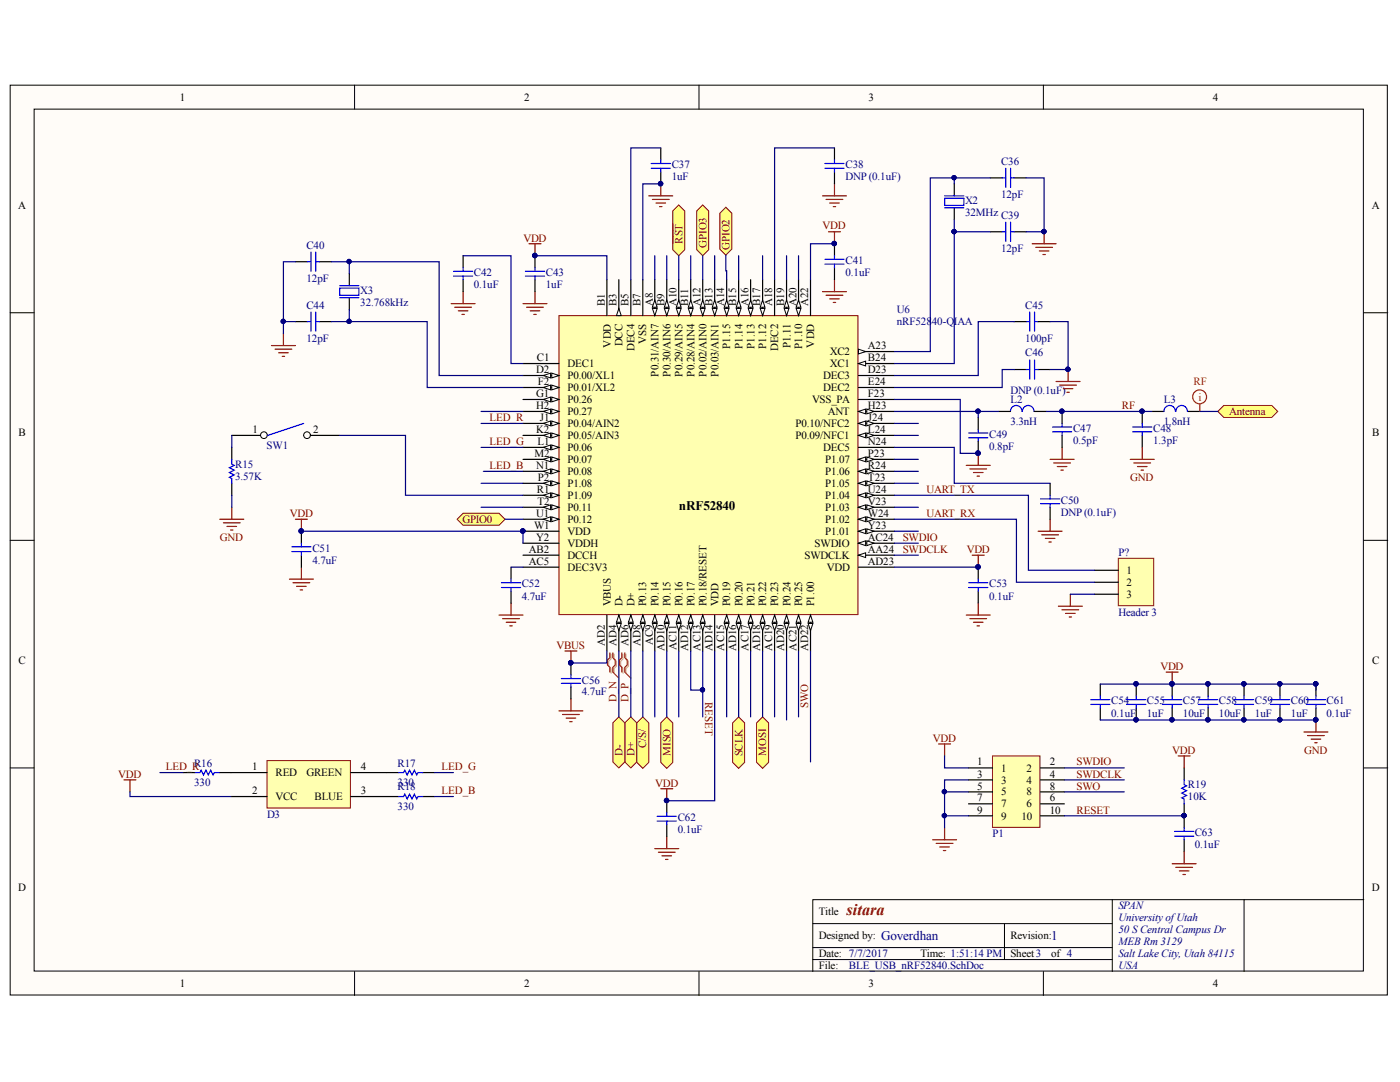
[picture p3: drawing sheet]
<svg xmlns="http://www.w3.org/2000/svg" width="279mm" height="216mm" viewBox="0 0 279 216" stroke-linecap="round" stroke-linejoin="round" font-family="sans-serif">
<defs><g id="words">
<text font-size="3.2" fill="#800000" x="168.9" y="182.7">sitara</text>
<text font-size="2.6" x="135.5" y="101.8">nRF52840</text>
<g font-size="2.6" fill="#000080">
<text x="175.8" y="187.6">Goverdhan</text>
<text x="209.8" y="187.6">1</text>
</g>
<g font-size="2.2">
<text x="35.9" y="20.1">1</text>
<text x="104.6" y="20.1">2</text>
<text x="173.3" y="20.1">3</text>
<text x="242.1" y="20.1">4</text>
<text x="3.6" y="41.6">A</text>
<text x="273.8" y="41.6">A</text>
<text x="120.7" y="61.1" transform="rotate(-90 120.7 61.1)">B1</text>
<text x="123.1" y="61.1" transform="rotate(-90 123.1 61.1)">B3</text>
<text x="125.4" y="61.1" transform="rotate(-90 125.4 61.1)">B5</text>
<text x="127.8" y="61.1" transform="rotate(-90 127.8 61.1)">B7</text>
<text x="130.3" y="61.1" transform="rotate(-90 130.3 61.1)">A8</text>
<text x="132.6" y="61.1" transform="rotate(-90 132.6 61.1)">B9</text>
<text x="135" y="61.1" transform="rotate(-90 135 61.1)">A10</text>
<text x="137.4" y="61.1" transform="rotate(-90 137.4 61.1)">B11</text>
<text x="139.8" y="61.1" transform="rotate(-90 139.8 61.1)">A12</text>
<text x="142.2" y="61.1" transform="rotate(-90 142.2 61.1)">B13</text>
<text x="144.6" y="61.1" transform="rotate(-90 144.6 61.1)">A14</text>
<text x="146.9" y="61.1" transform="rotate(-90 146.9 61.1)">B15</text>
<text x="149.4" y="61.1" transform="rotate(-90 149.4 61.1)">A16</text>
<text x="151.7" y="61.1" transform="rotate(-90 151.7 61.1)">B17</text>
<text x="154.1" y="61.1" transform="rotate(-90 154.1 61.1)">A18</text>
<text x="156.5" y="61.1" transform="rotate(-90 156.5 61.1)">B19</text>
<text x="158.9" y="61.1" transform="rotate(-90 158.9 61.1)">A20</text>
<text x="161.3" y="61.1" transform="rotate(-90 161.3 61.1)">A22</text>
<text x="121.9" y="69.3" transform="rotate(-90 121.9 69.3)">VDD</text>
<text x="124.3" y="69.1" transform="rotate(-90 124.3 69.1)">DCC</text>
<text x="126.6" y="70" transform="rotate(-90 126.6 70)">DEC4</text>
<text x="129" y="68.6" transform="rotate(-90 129 68.6)">VSS</text>
<text x="145.7" y="69.6" transform="rotate(-90 145.7 69.6)">P1.15</text>
<text x="148.2" y="69.6" transform="rotate(-90 148.2 69.6)">P1.14</text>
<text x="150.6" y="69.6" transform="rotate(-90 150.6 69.6)">P1.13</text>
<text x="152.9" y="69.6" transform="rotate(-90 152.9 69.6)">P1.12</text>
<text x="155.3" y="70" transform="rotate(-90 155.3 70)">DEC2</text>
<text x="157.7" y="69.5" transform="rotate(-90 157.7 69.5)">P1.11</text>
<text x="160.1" y="69.6" transform="rotate(-90 160.1 69.6)">P1.10</text>
<text x="162.5" y="69.3" transform="rotate(-90 162.5 69.3)">VDD</text>
<text x="165.6" y="70.9">XC2</text>
<text x="173.2" y="69.7">A23</text>
<text x="107" y="74.4">D2</text>
<text x="107.2" y="72.1">C1</text>
<text x="107.3" y="76.9">F2</text>
<text x="113.3" y="73.2">DEC1</text>
<text x="113.3" y="75.7">P0.00/XL1</text>
<text x="131.4" y="75.2" transform="rotate(-90 131.4 75.2)">P0.31/AIN7</text>
<text x="133.8" y="75.2" transform="rotate(-90 133.8 75.2)">P0.30/AIN6</text>
<text x="136.2" y="75.2" transform="rotate(-90 136.2 75.2)">P0.29/AIN5</text>
<text x="138.6" y="75.2" transform="rotate(-90 138.6 75.2)">P0.28/AIN4</text>
<text x="141" y="75.2" transform="rotate(-90 141 75.2)">P0.02/AIN0</text>
<text x="143.4" y="75.2" transform="rotate(-90 143.4 75.2)">P0.03/AIN1</text>
<text x="164.3" y="75.7">DEC3</text>
<text x="165.6" y="73.2">XC1</text>
<text x="173.2" y="76.9">E24</text>
<text x="173.2" y="74.4">D23</text>
<text x="173.2" y="72.1">B24</text>
<text x="107" y="79.2">G1</text>
<text x="107" y="81.6">H2</text>
<text x="113.3" y="78.1">P0.01/XL2</text>
<text x="113.3" y="80.4">P0.26</text>
<text x="113.3" y="82.8">P0.27</text>
<text x="162.1" y="80.4">VSS_PA</text>
<text x="164.3" y="78.1">DEC2</text>
<text x="165.2" y="82.8">ANT</text>
<text x="173.2" y="79.2">F23</text>
<text x="173.2" y="81.6">H23</text>
<text x="3.7" y="87">B</text>
<text x="50.4" y="86.4">1</text>
<text x="62.5" y="86.4">2</text>
<text x="107" y="86.4">K2</text>
<text x="107.3" y="88.8">L1</text>
<text x="107.8" y="84.1">J1</text>
<text x="113.3" y="85.2">P0.04/AIN2</text>
<text x="113.3" y="87.6">P0.05/AIN3</text>
<text x="113.3" y="90">P0.06</text>
<text x="158.8" y="87.6">P0.09/NFC1</text>
<text x="158.8" y="85.2">P0.10/NFC2</text>
<text x="164.3" y="90">DEC5</text>
<text x="173.2" y="86.4">L24</text>
<text x="173.2" y="88.8">N24</text>
<text x="173.2" y="84.1">J24</text>
<text x="273.9" y="87">B</text>
<text x="106.7" y="91.2">M2</text>
<text x="107" y="93.6">N1</text>
<text x="107.3" y="96">P2</text>
<text x="113.3" y="92.3">P0.07</text>
<text x="113.3" y="94.8">P0.08</text>
<text x="164.7" y="94.8">P1.06</text>
<text x="164.7" y="92.3">P1.07</text>
<text x="173.2" y="96">T23</text>
<text x="173.2" y="93.6">R24</text>
<text x="173.2" y="91.2">P23</text>
<text x="107.2" y="98.3">R1</text>
<text x="107.3" y="100.7">T2</text>
<text x="113.3" y="99.5">P1.09</text>
<text x="113.3" y="97.2">P1.08</text>
<text x="113.3" y="102">P0.11</text>
<text x="164.7" y="102">P1.03</text>
<text x="164.7" y="99.5">P1.04</text>
<text x="164.7" y="97.2">P1.05</text>
<text x="173.2" y="100.7">V23</text>
<text x="173.2" y="98.3">U24</text>
<text x="106.6" y="105.5">W1</text>
<text x="107" y="107.9">Y2</text>
<text x="107" y="103.2">U1</text>
<text x="113.3" y="106.7">VDD</text>
<text x="113.3" y="104.4">P0.12</text>
<text x="164.7" y="106.7">P1.01</text>
<text x="164.7" y="104.4">P1.02</text>
<text x="173.2" y="107.9">AC24</text>
<text x="173.2" y="105.5">Y23</text>
<text x="173.2" y="103.2">W24</text>
<text x="105.6" y="110.3">AB2</text>
<text x="105.6" y="112.7">AC5</text>
<text x="113.3" y="109.1">VDDH</text>
<text x="113.3" y="111.5">DCCH</text>
<text x="113.3" y="113.9">DEC3V3</text>
<text x="160.5" y="111.5">SWDCLK</text>
<text x="162.6" y="109.1">SWDIO</text>
<text x="165" y="113.9">VDD</text>
<text x="173.2" y="110.3">AA24</text>
<text x="173.2" y="112.7">AD23</text>
<text x="224.8" y="114.5">1</text>
<text x="224.8" y="116.9">2</text>
<text x="224.8" y="119.3">3</text>
<text x="121.9" y="121" transform="rotate(-90 121.9 121)">VBUS</text>
<text x="124.3" y="121" transform="rotate(-90 124.3 121)">D-</text>
<text x="126.6" y="121" transform="rotate(-90 126.6 121)">D+</text>
<text x="129" y="121" transform="rotate(-90 129 121)">P0.13</text>
<text x="131.4" y="121" transform="rotate(-90 131.4 121)">P0.14</text>
<text x="133.8" y="121" transform="rotate(-90 133.8 121)">P0.15</text>
<text x="136.2" y="121" transform="rotate(-90 136.2 121)">P0.16</text>
<text x="138.6" y="121" transform="rotate(-90 138.6 121)">P0.17</text>
<text x="141" y="121" transform="rotate(-90 141 121)">P0.18/RESET</text>
<text x="143.4" y="121" transform="rotate(-90 143.4 121)">VDD</text>
<text x="145.7" y="121" transform="rotate(-90 145.7 121)">P0.19</text>
<text x="148.2" y="121" transform="rotate(-90 148.2 121)">P0.20</text>
<text x="150.6" y="121" transform="rotate(-90 150.6 121)">P0.21</text>
<text x="152.9" y="121" transform="rotate(-90 152.9 121)">P0.22</text>
<text x="155.3" y="121" transform="rotate(-90 155.3 121)">P0.23</text>
<text x="157.7" y="121" transform="rotate(-90 157.7 121)">P0.24</text>
<text x="160.1" y="121" transform="rotate(-90 160.1 121)">P0.25</text>
<text x="162.5" y="121" transform="rotate(-90 162.5 121)">P1.00</text>
<text x="120.7" y="128.9" transform="rotate(-90 120.7 128.9)">AD2</text>
<text x="123.1" y="128.9" transform="rotate(-90 123.1 128.9)">AD4</text>
<text x="125.4" y="128.9" transform="rotate(-90 125.4 128.9)">AD6</text>
<text x="127.8" y="128.9" transform="rotate(-90 127.8 128.9)">AD8</text>
<text x="130.3" y="128.7" transform="rotate(-90 130.3 128.7)">AC9</text>
<text x="132.6" y="129.9" transform="rotate(-90 132.6 129.9)">AD10</text>
<text x="135" y="129.7" transform="rotate(-90 135 129.7)">AC11</text>
<text x="137.4" y="129.9" transform="rotate(-90 137.4 129.9)">AD12</text>
<text x="139.8" y="129.8" transform="rotate(-90 139.8 129.8)">AC13</text>
<text x="142.2" y="129.9" transform="rotate(-90 142.2 129.9)">AD14</text>
<text x="144.6" y="129.8" transform="rotate(-90 144.6 129.8)">AC15</text>
<text x="146.9" y="129.9" transform="rotate(-90 146.9 129.9)">AD16</text>
<text x="149.4" y="129.8" transform="rotate(-90 149.4 129.8)">AC17</text>
<text x="151.7" y="129.9" transform="rotate(-90 151.7 129.9)">AD18</text>
<text x="154.1" y="129.8" transform="rotate(-90 154.1 129.8)">AC19</text>
<text x="156.5" y="129.9" transform="rotate(-90 156.5 129.9)">AD20</text>
<text x="158.9" y="129.8" transform="rotate(-90 158.9 129.8)">AC21</text>
<text x="161.3" y="129.9" transform="rotate(-90 161.3 129.9)">AD22</text>
<text x="3.7" y="132.4">C</text>
<text x="273.9" y="132.4">C</text>
<text x="50.3" y="153.7">1</text>
<text x="55" y="154.9">RED</text>
<text x="61.2" y="154.9">GREEN</text>
<text x="72" y="153.7">4</text>
<text x="195" y="152.7">1</text>
<text x="195" y="155.2">3</text>
<text x="199.8" y="154">1</text>
<text x="204.9" y="154">2</text>
<text x="209.5" y="152.7">2</text>
<text x="209.5" y="155.2">4</text>
<text x="50.3" y="158.5">2</text>
<text x="55" y="159.7">VCC</text>
<text x="62.8" y="159.7">BLUE</text>
<text x="72" y="158.5">3</text>
<text x="195" y="157.5">5</text>
<text x="195" y="159.9">7</text>
<text x="199.8" y="156.4">3</text>
<text x="199.8" y="158.7">5</text>
<text x="199.8" y="161.1">7</text>
<text x="204.9" y="156.4">4</text>
<text x="204.9" y="161.1">6</text>
<text x="204.9" y="158.7">8</text>
<text x="209.5" y="159.9">6</text>
<text x="209.5" y="157.5">8</text>
<text x="195" y="162.4">9</text>
<text x="199.8" y="163.5">9</text>
<text x="203.8" y="163.5">10</text>
<text x="209.5" y="162.4">10</text>
<text x="3.6" y="177.8">D</text>
<text x="273.8" y="177.8">D</text>
<text x="163.4" y="182.7">Title</text>
<text x="163.4" y="187.4">Designed by:</text>
<text x="163.4" y="191">Date: 7/7/2017</text>
<text x="183.7" y="191">Time: 1:51:14 PM</text>
<text x="201.6" y="187.4">Revision:</text>
<text x="201.6" y="191">Sheet3</text>
<text x="209.8" y="191">of 4</text>
<text x="35.9" y="196.9">1</text>
<text x="104.6" y="196.9">2</text>
<text x="163.4" y="193.4">File:</text>
<text x="173.3" y="196.9">3</text>
<text x="242.1" y="196.9">4</text>
</g>
<g font-size="2.2" fill="#000080">
<text x="134.1" y="33.6">C37</text>
<text x="134.1" y="35.9">1uF</text>
<text x="168.7" y="33.6">C38</text>
<text x="168.7" y="35.9">DNP (0.1uF)</text>
<text x="199.8" y="32.9">C36</text>
<text x="192.6" y="40.8">X2</text>
<text x="199.8" y="39.6">12pF</text>
<text x="192.6" y="43.1">32MHz C39</text>
<text x="61.2" y="49.6">C40</text>
<text x="168.7" y="52.7">C41</text>
<text x="199.8" y="50.3">12pF</text>
<text x="61.2" y="56.3">12pF</text>
<text x="71.9" y="58.7">X3</text>
<text x="94.6" y="55.1">C42</text>
<text x="94.6" y="57.5">0.1uF</text>
<text x="108.9" y="55.1">C43</text>
<text x="108.9" y="57.5">1uF</text>
<text x="168.7" y="55.1">0.1uF</text>
<text x="61.2" y="61.6">C44</text>
<text x="71.9" y="61.1">32.768kHz</text>
<text x="179" y="62.5">U6</text>
<text x="179" y="64.9">nRF52840-QIAA</text>
<text x="204.6" y="61.6">C45</text>
<text x="61.2" y="68.2">12pF</text>
<text x="204.6" y="71.1">C46</text>
<text x="204.6" y="68.2">100pF</text>
<text x="201.6" y="78.6">DNP (0.1uF)</text>
<text x="201.6" y="80.4">L2</text>
<text x="232.3" y="80.4">L3</text>
<text x="53.2" y="89.6">SW1</text>
<text x="197.4" y="87.4">C49</text>
<text x="197.4" y="89.7">0.8pF</text>
<text x="201.6" y="84.7">3.3nH</text>
<text x="214.2" y="86.2">C47</text>
<text x="214.2" y="88.5">0.5pF</text>
<text x="230.1" y="86.2">C48</text>
<text x="230.1" y="88.5">1.3pF</text>
<text x="232.3" y="84.7">1.8nH</text>
<text x="46.9" y="93.4">R15</text>
<text x="46.9" y="95.7">3.57K</text>
<text x="211.7" y="100.5">C50</text>
<text x="211.7" y="102.9">DNP (0.1uF)</text>
<text x="62.3" y="110.1">C51</text>
<text x="62.3" y="112.5">4.7uF</text>
<text x="223.2" y="110.9">P?</text>
<text x="104.1" y="117.2">C52</text>
<text x="104.1" y="119.7">4.7uF</text>
<text x="197.4" y="117.2">C53</text>
<text x="197.4" y="119.7">0.1uF</text>
<text x="223.2" y="122.9">Header 3</text>
<text x="116.1" y="136.4">C56</text>
<text x="116.1" y="138.8">4.7uF</text>
<text x="221.8" y="140.5">C54</text>
<text x="221.8" y="143">0.1uF</text>
<text x="228.9" y="140.5">C55</text>
<text x="228.9" y="143">1uF</text>
<text x="236.1" y="140.5">C57</text>
<text x="236.1" y="143">10uF</text>
<text x="243.3" y="140.5">C58</text>
<text x="243.3" y="143">10uF</text>
<text x="250.4" y="140.5">C59</text>
<text x="250.4" y="143">1uF</text>
<text x="257.6" y="140.5">C60</text>
<text x="257.6" y="143">1uF</text>
<text x="264.7" y="140.5">C61</text>
<text x="264.7" y="143">0.1uF</text>
<text x="38.7" y="153">R16</text>
<text x="79.3" y="153">R17</text>
<text x="38.7" y="156.8">330</text>
<text x="79.3" y="157.7">R18</text>
<text x="79.3" y="161.6">330</text>
<text x="79.3" y="156.8">330</text>
<text x="237.1" y="157.3">R19</text>
<text x="237.1" y="159.7">10K</text>
<text x="53.3" y="163.3">D3</text>
<text x="135.2" y="163.9">C62</text>
<text x="135.2" y="166.3">0.1uF</text>
<text x="198.1" y="167.1">P1</text>
<text x="238.4" y="166.8">C63</text>
<text x="238.4" y="169.2">0.1uF</text>
<text x="223.2" y="181.5">SPAN</text>
<text x="223.2" y="183.8">UniversityofUtah</text>
<text x="223.2" y="186.2">50 S Central Campus Dr</text>
<text x="223.2" y="188.6">MEB Rm 3129</text>
<text x="223.2" y="191">Salt Lake City, Utah 84115</text>
<text x="169.4" y="193.4">BLE_USB_nRF52840.SchDoc</text>
<text x="223.2" y="193.4">USA</text>
</g>
<g font-size="2.2" fill="#800000">
<text x="164.2" y="45.8">VDD</text>
<text x="104.5" y="48.2">VDD</text>
<text x="136.2" y="48.6" transform="rotate(-90 136.2 48.6)">RST</text>
<text x="141" y="49.4" transform="rotate(-90 141 49.4)">GPIO3</text>
<text x="145.6" y="49.8" transform="rotate(-90 145.6 49.8)">GPIO2</text>
<text x="223.9" y="81.6">RF</text>
<text x="245.3" y="82.8">Antenna</text>
<text x="97.7" y="84.1">LED_R</text>
<text x="97.7" y="88.8">LED_G</text>
<text x="97.7" y="93.6">LED_B</text>
<text x="225.6" y="96">GND</text>
<text x="184.9" y="98.3">UART_TX</text>
<text x="43.9" y="107.9">GND</text>
<text x="57.9" y="103.2">VDD</text>
<text x="92.3" y="104.4">GPIO0</text>
<text x="180.2" y="107.9">SWDIO</text>
<text x="184.9" y="103.2">UART_RX</text>
<text x="180.2" y="110.3">SWDCLK</text>
<text x="192.9" y="110.3">VDD</text>
<text x="111.1" y="129.5">VBUS</text>
<text x="231.6" y="133.6">VDD</text>
<text x="123.1" y="140.1" transform="rotate(-90 123.1 140.1)">D_N</text>
<text x="125.4" y="140.1" transform="rotate(-90 125.4 140.1)">D_P</text>
<text x="140.7" y="140.1" transform="rotate(90 140.7 140.1)">RESET</text>
<text x="161.3" y="141.3" transform="rotate(-90 161.3 141.3)">SWO</text>
<text x="129" y="149.3" transform="rotate(-90 129 149.3)">C/S/</text>
<text x="186.2" y="148">VDD</text>
<text x="23.6" y="155.2">VDD</text>
<text x="33.1" y="153.7">LED_R</text>
<text x="88.1" y="153.7">LED_G</text>
<text x="124.3" y="150.9" transform="rotate(-90 124.3 150.9)">D-</text>
<text x="126.6" y="150.9" transform="rotate(-90 126.6 150.9)">D+</text>
<text x="133.8" y="150.9" transform="rotate(-90 133.8 150.9)">MISO</text>
<text x="148.2" y="150.9" transform="rotate(-90 148.2 150.9)">SCLK</text>
<text x="152.9" y="150.9" transform="rotate(-90 152.9 150.9)">MOSI</text>
<text x="214.8" y="152.7">SWDIO</text>
<text x="214.8" y="155.2">SWDCLK</text>
<text x="234" y="150.4">VDD</text>
<text x="260.3" y="150.4">GND</text>
<text x="88.1" y="158.5">LED_B</text>
<text x="130.8" y="157">VDD</text>
<text x="214.8" y="157.5">SWO</text>
<text x="214.8" y="162.4">RESET</text>
</g>
<g font-size="2.2" fill="#f00">
<text x="238.2" y="76.9">RF</text>
<text x="239.2" y="79.9">i</text>
</g>
</g></defs>
<g fill="#fffcf8" stroke="#000" stroke-width=".2">
<path d="M2 17h274.9v181.5h-274.9z"/>
<path d="M6.8 21.8h265.3v172h-265.3z"/>
</g>
<g fill="none" stroke="#000" stroke-width=".2">
<path d="M70.8 17v4.8M139.5 17v4.8M208.2 17v4.8M2 62.4h4.8M272.2 62.4h4.8M2 107.8h4.8M272.2 107.8h4.8M2 153.2h4.8M272.2 153.2h4.8M222 179.5v14.4M248.3 179.5h-86.1v14.4M272.2 179.5h-23.9v14.4"/>
<path d="M70.8 193.9v4.7M139.5 193.9v4.7M162.2 184.3h59.8M162.2 191.5h59.8M162.2 189.1h59.8M200.5 184.3v7.2M208.2 193.9v4.7"/>
</g>
<g fill="none" stroke="#800000" stroke-width=".24">
<path d="M129.5 39.1h4.8M130.2 39.8h3.3M131.9 36.7v2.4M164.1 39.1h4.8M164.9 39.8h3.3M166.5 36.7v2.4M92.4 58.2v2.4M105.6 48.6h2.4M106.8 48.6v2.4M106.8 58.2v2.4M130.9 40.5h1.9M131.6 41.2h.5"/>
<path d="M164.1 58.2h4.8M164.9 58.9h3.3M165.3 46.2h2.4M165.6 40.5h1.9M165.6 59.6h1.9M166.3 41.2h.5M166.5 46.2v2.4M166.5 55.8v2.4M206 48.6h4.8M206.7 49.4h3.3M207.4 50.1h1.9M208.1 50.8h.5"/>
<path d="M208.4 46.2v2.4M54.2 69h4.8M54.9 69.7h3.3M55.6 70.4h1.9M56.3 71.1h.5M56.6 66.6v2.4M90 60.6h4.8M90.8 61.3h3.3M91.5 62h1.9M92.2 62.7h.5M104.4 60.6h4.8M105.1 61.3h3.3"/>
<path d="M105.8 62h1.9M106.5 62.7h.5M166.3 60.4h.5M210.8 76.1h4.7M211.5 76.8h3.3M212.2 77.6h1.9M212.9 78.3h.5M213.2 73.7v2.4M192.8 92.9h4.8M193.6 93.6h3.3M194.3 94.3h1.9M195 95h.5"/>
<path d="M195.2 90.5v2.4M209.6 91.7h4.8M210.3 92.4h3.3M211 93.1h1.9M211.7 93.8h.5M212 89.3v2.4M57.8 115.6h4.7M58.5 116.3h3.3M59 103.6h2.3M59.2 117h1.9M59.9 117.7h.5M60.1 103.6v2.4"/>
<path d="M60.1 113.2v2.4M194 110.8h2.4M195.2 110.8v2.4M207.2 106h4.8M207.9 106.7h3.3M208.6 107.4h1.9M209.3 108.2h.5M209.6 103.6v2.4M99.6 122.7h4.8M100.3 123.4h3.4M101 124.2h1.9M101.7 124.9h.5"/>
<path d="M102 120.3v2.4M112.7 129.9h2.4M113.9 129.9v2.4M113.9 139.5v2.4M192.8 122.7h4.8M193.6 123.4h3.3M194.3 124.2h1.9M195 124.9h.5M195.2 120.3v2.4M111.6 141.9h4.7M112.3 142.6h3.3M113 143.3h1.9"/>
<path d="M113.7 144h.5M131.9 157.4h2.4M133.1 157.4v2.4M130.7 169.3h4.8M131.4 170.1h3.3M132.1 170.8h1.9M132.8 171.5h.5M133.1 166.9v2.4"/>
</g>
<path d="M166.5 29.5v2.4M166.5 34.3v2.4M190.4 36.7v2.4M69.7 54.6v2.4M69.7 59.4v2.4M190.4 41.5v2.4M202.4 73.7h2.4M207.2 73.7h2.4M209.6 96.4v2.4M209.6 101.2v2.4" fill="none" stroke="#000" stroke-width=".24"/>
<g fill="none" stroke="#00f" stroke-width=".24">
<path d="M164.6 33.6h3.9M164.6 32.6h3.9M166.5 31.9v.7M166.5 33.6v.7M188.5 39.6h3.9v1.4h-3.9zM188.5 39.1h3.9M67.8 57.5h3.8v1.4h-3.8zM67.8 57h3.8M67.8 59.4h3.8M188.5 41.5h3.9M204.8 73.7h.7M205.5 71.8v3.8"/>
<path d="M206.5 71.8v3.8M206.5 73.7h.7M207.7 99.5h3.8M209.6 98.8v.7M207.7 100.5h3.8M209.6 100.5v.7"/>
</g>
<g fill="#000080" stroke="#000080" stroke-width=".2">
<circle cx="106.7" cy="51" r=".43"/>
<circle cx="131.8" cy="36.6" r=".43"/>
<circle cx="213.1" cy="73.7" r=".43"/>
<circle cx="113.9" cy="132.2" r=".43"/>
<circle cx="60.1" cy="106" r=".43"/>
<circle cx="208.3" cy="46.2" r=".43"/>
<circle cx="133" cy="159.7" r=".43"/>
<circle cx="195.2" cy="113.1" r=".43"/>
<circle cx="166.5" cy="48.6" r=".43"/>
<circle cx="195.2" cy="90.4" r=".43"/>
</g>
<path d="M111.6 63h59.6v59.6h-59.6z" fill="#ffffb0" stroke="#800000" stroke-width=".2"/>
<path d="M104.4 72.5h7.2M171.3 79.7h7.2M171.3 82.1h7.2M104.4 106h7.2" fill="none" stroke="#000" stroke-width=".24"/>
<circle cx="104.3" cy="106" r=".43" fill="#000080" stroke="#000080" stroke-width=".2"/>
<path d="M171.3 82.1l1.5-.5v1z" fill="#fffcf8"/>
<path d="M171.3 82.1l1.5-.5v1z" fill="none" stroke="#000" stroke-width=".2"/>
<path d="M173 81.6l1.4 .5-1.4 .5z" fill="#fffcf8"/>
<path d="M173 81.6l1.4 .5-1.4 .5z" fill="none" stroke="#000" stroke-width=".2"/>
<path d="M171.3 77.3h7.2M171.3 74.9h7.2M171.3 72.5h7.2" fill="none" stroke="#000" stroke-width=".24"/>
<path d="M171.3 72.5l1.5-.4v.9z" fill="#fffcf8"/>
<path d="M171.3 72.5l1.5-.4v.9z" fill="none" stroke="#000" stroke-width=".2"/>
<path d="M171.3 70.1h7.2" fill="none" stroke="#000" stroke-width=".24"/>
<path d="M171.3 69.7l1.5 .4-1.5 .5z" fill="#fffcf8"/>
<path d="M171.3 69.7l1.5 .4-1.5 .5z" fill="none" stroke="#000" stroke-width=".2"/>
<path d="M159.4 55.8v7.2M161.8 55.8v7.2" fill="none" stroke="#000" stroke-width=".24"/>
<path d="M158.9 61.5h.9l-.4 1.5z" fill="#fffcf8"/>
<path d="M158.9 61.5h.9l-.4 1.5z" fill="none" stroke="#000" stroke-width=".2"/>
<path d="M159.4 59.9l.4 1.4h-.9z" fill="#fffcf8"/>
<path d="M159.4 59.9l.4 1.4h-.9z" fill="none" stroke="#000" stroke-width=".2"/>
<path d="M104.4 74.9h7.2" fill="none" stroke="#000" stroke-width=".24"/>
<path d="M110.1 74.5l1.5 .4-1.5 .5z" fill="#fffcf8"/>
<path d="M110.1 74.5l1.5 .4-1.5 .5z" fill="none" stroke="#000" stroke-width=".2"/>
<path d="M108.4 74.9l1.5-.4v.9z" fill="#fffcf8"/>
<path d="M108.4 74.9l1.5-.4v.9z" fill="none" stroke="#000" stroke-width=".2"/>
<path d="M104.4 77.3h7.2" fill="none" stroke="#000" stroke-width=".24"/>
<path d="M110.1 76.8l1.5 .5-1.5 .5z" fill="#fffcf8"/>
<path d="M110.1 76.8l1.5 .5-1.5 .5z" fill="none" stroke="#000" stroke-width=".2"/>
<path d="M108.4 77.3l1.5-.5v1z" fill="#fffcf8"/>
<path d="M108.4 77.3l1.5-.5v1z" fill="none" stroke="#000" stroke-width=".2"/>
<path d="M137.8 55.8v7.2" fill="none" stroke="#000" stroke-width=".24"/>
<path d="M137.4 61.5h.9l-.5 1.5z" fill="#fffcf8"/>
<path d="M137.4 61.5h.9l-.5 1.5z" fill="none" stroke="#000" stroke-width=".2"/>
<path d="M137.8 59.9l.5 1.4h-.9z" fill="#fffcf8"/>
<path d="M137.8 59.9l.5 1.4h-.9z" fill="none" stroke="#000" stroke-width=".2"/>
<path d="M121.1 55.8v7.2M123.5 55.8v7.2M125.9 55.8v7.2M128.3 55.8v7.2" fill="none" stroke="#000" stroke-width=".24"/>
<path d="M123.5 61.5l.5 1.5h-1z" fill="#fffcf8"/>
<path d="M123.5 61.5l.5 1.5h-1z" fill="none" stroke="#000" stroke-width=".2"/>
<path d="M171.3 110.8h7.2" fill="none" stroke="#000" stroke-width=".24"/>
<path d="M171.3 110.8l1.5-.5v1z" fill="#fffcf8"/>
<path d="M171.3 110.8l1.5-.5v1z" fill="none" stroke="#000" stroke-width=".2"/>
<path d="M171.3 108.4h7.2" fill="none" stroke="#000" stroke-width=".24"/>
<path d="M171.3 108.4l1.5-.5v1z" fill="#fffcf8"/>
<path d="M171.3 108.4l1.5-.5v1z" fill="none" stroke="#000" stroke-width=".2"/>
<path d="M173 107.9l1.4 .5-1.4 .5z" fill="#fffcf8"/>
<path d="M173 107.9l1.4 .5-1.4 .5z" fill="none" stroke="#000" stroke-width=".2"/>
<path d="M171.3 106h7.2" fill="none" stroke="#000" stroke-width=".24"/>
<path d="M171.3 106l1.5-.5v1z" fill="#fffcf8"/>
<path d="M171.3 106l1.5-.5v1z" fill="none" stroke="#000" stroke-width=".2"/>
<path d="M173 105.5l1.4 .5-1.4 .5z" fill="#fffcf8"/>
<path d="M173 105.5l1.4 .5-1.4 .5z" fill="none" stroke="#000" stroke-width=".2"/>
<path d="M123.5 122.7v7.2" fill="none" stroke="#000" stroke-width=".24"/>
<path d="M123.5 122.7l.5 1.5h-1z" fill="#fffcf8"/>
<path d="M123.5 122.7l.5 1.5h-1z" fill="none" stroke="#000" stroke-width=".2"/>
<path d="M123 124.4h1l-.5 1.4z" fill="#fffcf8"/>
<path d="M123 124.4h1l-.5 1.4z" fill="none" stroke="#000" stroke-width=".2"/>
<path d="M145 122.7v7.2" fill="none" stroke="#000" stroke-width=".24"/>
<path d="M145 122.7l.5 1.5h-1z" fill="#fffcf8"/>
<path d="M145 122.7l.5 1.5h-1z" fill="none" stroke="#000" stroke-width=".2"/>
<path d="M144.5 124.4h1l-.5 1.4z" fill="#fffcf8"/>
<path d="M144.5 124.4h1l-.5 1.4z" fill="none" stroke="#000" stroke-width=".2"/>
<path d="M104.4 108.4h7.2M104.4 110.8h7.2M104.4 113.2h7.2M121.1 122.7v7.2M125.9 122.7v7.2" fill="none" stroke="#000" stroke-width=".24"/>
<path d="M125.9 122.7l.5 1.5h-1z" fill="#fffcf8"/>
<path d="M125.9 122.7l.5 1.5h-1z" fill="none" stroke="#000" stroke-width=".2"/>
<path d="M125.4 124.4h1l-.5 1.4z" fill="#fffcf8"/>
<path d="M125.4 124.4h1l-.5 1.4z" fill="none" stroke="#000" stroke-width=".2"/>
<path d="M147.4 122.7v7.2" fill="none" stroke="#000" stroke-width=".24"/>
<path d="M147.4 122.7l.5 1.5h-1z" fill="#fffcf8"/>
<path d="M147.4 122.7l.5 1.5h-1z" fill="none" stroke="#000" stroke-width=".2"/>
<path d="M146.9 124.4h1l-.5 1.4z" fill="#fffcf8"/>
<path d="M146.9 124.4h1l-.5 1.4z" fill="none" stroke="#000" stroke-width=".2"/>
<path d="M149.8 122.7v7.2" fill="none" stroke="#000" stroke-width=".24"/>
<path d="M149.8 122.7l.5 1.5h-1z" fill="#fffcf8"/>
<path d="M149.8 122.7l.5 1.5h-1z" fill="none" stroke="#000" stroke-width=".2"/>
<path d="M149.3 124.4h1l-.5 1.4z" fill="#fffcf8"/>
<path d="M149.3 124.4h1l-.5 1.4z" fill="none" stroke="#000" stroke-width=".2"/>
<path d="M152.2 122.7v7.2" fill="none" stroke="#000" stroke-width=".24"/>
<path d="M152.2 122.7l.5 1.5h-1z" fill="#fffcf8"/>
<path d="M152.2 122.7l.5 1.5h-1z" fill="none" stroke="#000" stroke-width=".2"/>
<path d="M151.7 124.4h1l-.5 1.4z" fill="#fffcf8"/>
<path d="M151.7 124.4h1l-.5 1.4z" fill="none" stroke="#000" stroke-width=".2"/>
<path d="M154.6 122.7v7.2" fill="none" stroke="#000" stroke-width=".24"/>
<path d="M154.6 122.7l.5 1.5h-1z" fill="#fffcf8"/>
<path d="M154.6 122.7l.5 1.5h-1z" fill="none" stroke="#000" stroke-width=".2"/>
<path d="M154.1 124.4h1l-.5 1.4z" fill="#fffcf8"/>
<path d="M154.1 124.4h1l-.5 1.4z" fill="none" stroke="#000" stroke-width=".2"/>
<path d="M157 122.7v7.2" fill="none" stroke="#000" stroke-width=".24"/>
<path d="M157 122.7l.5 1.5h-1z" fill="#fffcf8"/>
<path d="M157 122.7l.5 1.5h-1z" fill="none" stroke="#000" stroke-width=".2"/>
<path d="M156.5 124.4h1l-.5 1.4z" fill="#fffcf8"/>
<path d="M156.5 124.4h1l-.5 1.4z" fill="none" stroke="#000" stroke-width=".2"/>
<path d="M171.3 86.9h7.2M171.3 113.2h7.2" fill="none" stroke="#000" stroke-width=".24"/>
<path d="M171.3 86.9l1.5-.5v1z" fill="#fffcf8"/>
<path d="M171.3 86.9l1.5-.5v1z" fill="none" stroke="#000" stroke-width=".2"/>
<path d="M173 86.4l1.4 .5-1.4 .5z" fill="#fffcf8"/>
<path d="M173 86.4l1.4 .5-1.4 .5z" fill="none" stroke="#000" stroke-width=".2"/>
<path d="M104.4 98.8h7.2" fill="none" stroke="#000" stroke-width=".24"/>
<path d="M110.1 98.4l1.5 .4-1.5 .5z" fill="#fffcf8"/>
<path d="M110.1 98.4l1.5 .4-1.5 .5z" fill="none" stroke="#000" stroke-width=".2"/>
<path d="M108.4 98.8l1.5-.4v.9z" fill="#fffcf8"/>
<path d="M108.4 98.8l1.5-.4v.9z" fill="none" stroke="#000" stroke-width=".2"/>
<path d="M159.4 122.7v7.2" fill="none" stroke="#000" stroke-width=".24"/>
<path d="M159.4 122.7l.4 1.5h-.9z" fill="#fffcf8"/>
<path d="M159.4 122.7l.4 1.5h-.9z" fill="none" stroke="#000" stroke-width=".2"/>
<path d="M158.9 124.4h.9l-.4 1.4z" fill="#fffcf8"/>
<path d="M158.9 124.4h.9l-.4 1.4z" fill="none" stroke="#000" stroke-width=".2"/>
<path d="M161.8 122.7v7.2" fill="none" stroke="#000" stroke-width=".24"/>
<path d="M161.8 122.7l.4 1.5h-.9z" fill="#fffcf8"/>
<path d="M161.8 122.7l.4 1.5h-.9z" fill="none" stroke="#000" stroke-width=".2"/>
<path d="M161.3 124.4h.9l-.4 1.4z" fill="#fffcf8"/>
<path d="M161.3 124.4h.9l-.4 1.4z" fill="none" stroke="#000" stroke-width=".2"/>
<path d="M104.4 79.7h7.2" fill="none" stroke="#000" stroke-width=".24"/>
<path d="M110.1 79.2l1.5 .5-1.5 .5z" fill="#fffcf8"/>
<path d="M110.1 79.2l1.5 .5-1.5 .5z" fill="none" stroke="#000" stroke-width=".2"/>
<path d="M108.4 79.7l1.5-.5v1z" fill="#fffcf8"/>
<path d="M108.4 79.7l1.5-.5v1z" fill="none" stroke="#000" stroke-width=".2"/>
<path d="M104.4 82.1h7.2" fill="none" stroke="#000" stroke-width=".24"/>
<path d="M110.1 81.6l1.5 .5-1.5 .5z" fill="#fffcf8"/>
<path d="M110.1 81.6l1.5 .5-1.5 .5z" fill="none" stroke="#000" stroke-width=".2"/>
<path d="M108.4 82.1l1.5-.5v1z" fill="#fffcf8"/>
<path d="M108.4 82.1l1.5-.5v1z" fill="none" stroke="#000" stroke-width=".2"/>
<path d="M104.4 84.5h7.2" fill="none" stroke="#000" stroke-width=".24"/>
<path d="M110.1 84l1.5 .5-1.5 .5z" fill="#fffcf8"/>
<path d="M110.1 84l1.5 .5-1.5 .5z" fill="none" stroke="#000" stroke-width=".2"/>
<path d="M108.4 84.5l1.5-.5v1z" fill="#fffcf8"/>
<path d="M108.4 84.5l1.5-.5v1z" fill="none" stroke="#000" stroke-width=".2"/>
<path d="M104.4 86.9h7.2" fill="none" stroke="#000" stroke-width=".24"/>
<path d="M110.1 86.4l1.5 .5-1.5 .5z" fill="#fffcf8"/>
<path d="M110.1 86.4l1.5 .5-1.5 .5z" fill="none" stroke="#000" stroke-width=".2"/>
<path d="M108.4 86.9l1.5-.5v1z" fill="#fffcf8"/>
<path d="M108.4 86.9l1.5-.5v1z" fill="none" stroke="#000" stroke-width=".2"/>
<path d="M104.4 89.3h7.2" fill="none" stroke="#000" stroke-width=".24"/>
<path d="M110.1 88.8l1.5 .5-1.5 .4z" fill="#fffcf8"/>
<path d="M110.1 88.8l1.5 .5-1.5 .4z" fill="none" stroke="#000" stroke-width=".2"/>
<path d="M108.4 89.3l1.5-.5v.9z" fill="#fffcf8"/>
<path d="M108.4 89.3l1.5-.5v.9z" fill="none" stroke="#000" stroke-width=".2"/>
<path d="M104.4 91.7h7.2" fill="none" stroke="#000" stroke-width=".24"/>
<path d="M110.1 91.2l1.5 .5-1.5 .4z" fill="#fffcf8"/>
<path d="M110.1 91.2l1.5 .5-1.5 .4z" fill="none" stroke="#000" stroke-width=".2"/>
<path d="M108.4 91.7l1.5-.5v.9z" fill="#fffcf8"/>
<path d="M108.4 91.7l1.5-.5v.9z" fill="none" stroke="#000" stroke-width=".2"/>
<path d="M104.4 94.1h7.2" fill="none" stroke="#000" stroke-width=".24"/>
<path d="M110.1 93.6l1.5 .5-1.5 .4z" fill="#fffcf8"/>
<path d="M110.1 93.6l1.5 .5-1.5 .4z" fill="none" stroke="#000" stroke-width=".2"/>
<path d="M108.4 94.1l1.5-.5v.9z" fill="#fffcf8"/>
<path d="M108.4 94.1l1.5-.5v.9z" fill="none" stroke="#000" stroke-width=".2"/>
<path d="M104.4 96.4h7.2" fill="none" stroke="#000" stroke-width=".24"/>
<path d="M110.1 96l1.5 .4-1.5 .5z" fill="#fffcf8"/>
<path d="M110.1 96l1.5 .4-1.5 .5z" fill="none" stroke="#000" stroke-width=".2"/>
<path d="M108.4 96.4l1.5-.4v.9z" fill="#fffcf8"/>
<path d="M108.4 96.4l1.5-.4v.9z" fill="none" stroke="#000" stroke-width=".2"/>
<path d="M128.3 122.7v7.2" fill="none" stroke="#000" stroke-width=".24"/>
<path d="M128.3 122.7l.5 1.5h-1z" fill="#fffcf8"/>
<path d="M128.3 122.7l.5 1.5h-1z" fill="none" stroke="#000" stroke-width=".2"/>
<path d="M127.8 124.4h1l-.5 1.4z" fill="#fffcf8"/>
<path d="M127.8 124.4h1l-.5 1.4z" fill="none" stroke="#000" stroke-width=".2"/>
<path d="M130.7 122.7v7.2" fill="none" stroke="#000" stroke-width=".24"/>
<path d="M130.7 122.7l.5 1.5h-1z" fill="#fffcf8"/>
<path d="M130.7 122.7l.5 1.5h-1z" fill="none" stroke="#000" stroke-width=".2"/>
<path d="M130.2 124.4h1l-.5 1.4z" fill="#fffcf8"/>
<path d="M130.2 124.4h1l-.5 1.4z" fill="none" stroke="#000" stroke-width=".2"/>
<path d="M133.1 122.7v7.2" fill="none" stroke="#000" stroke-width=".24"/>
<path d="M133.1 122.7l.4 1.5h-.9z" fill="#fffcf8"/>
<path d="M133.1 122.7l.4 1.5h-.9z" fill="none" stroke="#000" stroke-width=".2"/>
<path d="M132.6 124.4h.9l-.4 1.4z" fill="#fffcf8"/>
<path d="M132.6 124.4h.9l-.4 1.4z" fill="none" stroke="#000" stroke-width=".2"/>
<path d="M135.5 122.7v7.2" fill="none" stroke="#000" stroke-width=".24"/>
<path d="M135.5 122.7l.4 1.5h-.9z" fill="#fffcf8"/>
<path d="M135.5 122.7l.4 1.5h-.9z" fill="none" stroke="#000" stroke-width=".2"/>
<path d="M135 124.4h.9l-.4 1.4z" fill="#fffcf8"/>
<path d="M135 124.4h.9l-.4 1.4z" fill="none" stroke="#000" stroke-width=".2"/>
<path d="M104.4 101.2h7.2" fill="none" stroke="#000" stroke-width=".24"/>
<path d="M110.1 100.7l1.5 .5-1.5 .5z" fill="#fffcf8"/>
<path d="M110.1 100.7l1.5 .5-1.5 .5z" fill="none" stroke="#000" stroke-width=".2"/>
<path d="M108.4 101.2l1.5-.5v1z" fill="#fffcf8"/>
<path d="M108.4 101.2l1.5-.5v1z" fill="none" stroke="#000" stroke-width=".2"/>
<path d="M104.4 103.6h7.2" fill="none" stroke="#000" stroke-width=".24"/>
<path d="M110.1 103.1l1.5 .5-1.5 .5z" fill="#fffcf8"/>
<path d="M110.1 103.1l1.5 .5-1.5 .5z" fill="none" stroke="#000" stroke-width=".2"/>
<path d="M108.4 103.6l1.5-.5v1z" fill="#fffcf8"/>
<path d="M108.4 103.6l1.5-.5v1z" fill="none" stroke="#000" stroke-width=".2"/>
<path d="M137.8 122.7v7.2" fill="none" stroke="#000" stroke-width=".24"/>
<path d="M137.8 122.7l.5 1.5h-.9z" fill="#fffcf8"/>
<path d="M137.8 122.7l.5 1.5h-.9z" fill="none" stroke="#000" stroke-width=".2"/>
<path d="M137.4 124.4h.9l-.5 1.4z" fill="#fffcf8"/>
<path d="M137.4 124.4h.9l-.5 1.4z" fill="none" stroke="#000" stroke-width=".2"/>
<path d="M140.2 122.7v7.2" fill="none" stroke="#000" stroke-width=".24"/>
<path d="M140.2 122.7l.5 1.5h-.9z" fill="#fffcf8"/>
<path d="M140.2 122.7l.5 1.5h-.9z" fill="none" stroke="#000" stroke-width=".2"/>
<path d="M139.8 124.4h.9l-.5 1.4z" fill="#fffcf8"/>
<path d="M139.8 124.4h.9l-.5 1.4z" fill="none" stroke="#000" stroke-width=".2"/>
<path d="M171.3 89.3h7.2M171.3 84.5h7.2" fill="none" stroke="#000" stroke-width=".24"/>
<path d="M171.3 84.5l1.5-.5v1z" fill="#fffcf8"/>
<path d="M171.3 84.5l1.5-.5v1z" fill="none" stroke="#000" stroke-width=".2"/>
<path d="M173 84l1.4 .5-1.4 .5z" fill="#fffcf8"/>
<path d="M173 84l1.4 .5-1.4 .5z" fill="none" stroke="#000" stroke-width=".2"/>
<path d="M142.6 55.8v7.2" fill="none" stroke="#000" stroke-width=".24"/>
<path d="M142.2 61.5h.9l-.5 1.5z" fill="#fffcf8"/>
<path d="M142.2 61.5h.9l-.5 1.5z" fill="none" stroke="#000" stroke-width=".2"/>
<path d="M142.6 59.9l.5 1.4h-.9z" fill="#fffcf8"/>
<path d="M142.6 59.9l.5 1.4h-.9z" fill="none" stroke="#000" stroke-width=".2"/>
<path d="M140.2 55.8v7.2" fill="none" stroke="#000" stroke-width=".24"/>
<path d="M139.8 61.5h.9l-.5 1.5z" fill="#fffcf8"/>
<path d="M139.8 61.5h.9l-.5 1.5z" fill="none" stroke="#000" stroke-width=".2"/>
<path d="M140.2 59.9l.5 1.4h-.9z" fill="#fffcf8"/>
<path d="M140.2 59.9l.5 1.4h-.9z" fill="none" stroke="#000" stroke-width=".2"/>
<path d="M135.5 55.8v7.2" fill="none" stroke="#000" stroke-width=".24"/>
<path d="M135 61.5h.9l-.4 1.5z" fill="#fffcf8"/>
<path d="M135 61.5h.9l-.4 1.5z" fill="none" stroke="#000" stroke-width=".2"/>
<path d="M135.5 59.9l.4 1.4h-.9z" fill="#fffcf8"/>
<path d="M135.5 59.9l.4 1.4h-.9z" fill="none" stroke="#000" stroke-width=".2"/>
<path d="M133.1 55.8v7.2" fill="none" stroke="#000" stroke-width=".24"/>
<path d="M132.6 61.5h.9l-.4 1.5z" fill="#fffcf8"/>
<path d="M132.6 61.5h.9l-.4 1.5z" fill="none" stroke="#000" stroke-width=".2"/>
<path d="M133.1 59.9l.4 1.4h-.9z" fill="#fffcf8"/>
<path d="M133.1 59.9l.4 1.4h-.9z" fill="none" stroke="#000" stroke-width=".2"/>
<path d="M130.7 55.8v7.2" fill="none" stroke="#000" stroke-width=".24"/>
<path d="M130.2 61.5h1l-.5 1.5z" fill="#fffcf8"/>
<path d="M130.2 61.5h1l-.5 1.5z" fill="none" stroke="#000" stroke-width=".2"/>
<path d="M130.7 59.9l.5 1.4h-1z" fill="#fffcf8"/>
<path d="M130.7 59.9l.5 1.4h-1z" fill="none" stroke="#000" stroke-width=".2"/>
<path d="M171.3 103.6h7.2M142.6 122.7v7.2" fill="none" stroke="#000" stroke-width=".24"/>
<path d="M171.3 103.6l1.5-.5v1z" fill="#fffcf8"/>
<path d="M171.3 103.6l1.5-.5v1z" fill="none" stroke="#000" stroke-width=".2"/>
<path d="M173 103.1l1.4 .5-1.4 .5z" fill="#fffcf8"/>
<path d="M173 103.1l1.4 .5-1.4 .5z" fill="none" stroke="#000" stroke-width=".2"/>
<path d="M171.3 101.2h7.2" fill="none" stroke="#000" stroke-width=".24"/>
<path d="M171.3 101.2l1.5-.5v1z" fill="#fffcf8"/>
<path d="M171.3 101.2l1.5-.5v1z" fill="none" stroke="#000" stroke-width=".2"/>
<path d="M173 100.7l1.4 .5-1.4 .5z" fill="#fffcf8"/>
<path d="M173 100.7l1.4 .5-1.4 .5z" fill="none" stroke="#000" stroke-width=".2"/>
<path d="M171.3 98.8h7.2" fill="none" stroke="#000" stroke-width=".24"/>
<path d="M171.3 98.8l1.5-.4v.9z" fill="#fffcf8"/>
<path d="M171.3 98.8l1.5-.4v.9z" fill="none" stroke="#000" stroke-width=".2"/>
<path d="M173 98.4l1.4 .4-1.4 .5z" fill="#fffcf8"/>
<path d="M173 98.4l1.4 .4-1.4 .5z" fill="none" stroke="#000" stroke-width=".2"/>
<path d="M171.3 96.4h7.2" fill="none" stroke="#000" stroke-width=".24"/>
<path d="M171.3 96.4l1.5-.4v.9z" fill="#fffcf8"/>
<path d="M171.3 96.4l1.5-.4v.9z" fill="none" stroke="#000" stroke-width=".2"/>
<path d="M173 96l1.4 .4-1.4 .5z" fill="#fffcf8"/>
<path d="M173 96l1.4 .4-1.4 .5z" fill="none" stroke="#000" stroke-width=".2"/>
<path d="M171.3 94.1h7.2" fill="none" stroke="#000" stroke-width=".24"/>
<path d="M171.3 94.1l1.5-.5v.9z" fill="#fffcf8"/>
<path d="M171.3 94.1l1.5-.5v.9z" fill="none" stroke="#000" stroke-width=".2"/>
<path d="M173 93.6l1.4 .5-1.4 .4z" fill="#fffcf8"/>
<path d="M173 93.6l1.4 .5-1.4 .4z" fill="none" stroke="#000" stroke-width=".2"/>
<path d="M171.3 91.7h7.2" fill="none" stroke="#000" stroke-width=".24"/>
<path d="M171.3 91.7l1.5-.5v.9z" fill="#fffcf8"/>
<path d="M171.3 91.7l1.5-.5v.9z" fill="none" stroke="#000" stroke-width=".2"/>
<path d="M173 91.2l1.4 .5-1.4 .4z" fill="#fffcf8"/>
<path d="M173 91.2l1.4 .5-1.4 .4z" fill="none" stroke="#000" stroke-width=".2"/>
<path d="M157 55.8v7.2" fill="none" stroke="#000" stroke-width=".24"/>
<path d="M156.5 61.5h1l-.5 1.5z" fill="#fffcf8"/>
<path d="M156.5 61.5h1l-.5 1.5z" fill="none" stroke="#000" stroke-width=".2"/>
<path d="M157 59.9l.5 1.4h-1z" fill="#fffcf8"/>
<path d="M157 59.9l.5 1.4h-1z" fill="none" stroke="#000" stroke-width=".2"/>
<path d="M152.2 55.8v7.2" fill="none" stroke="#000" stroke-width=".24"/>
<path d="M151.7 61.5h1l-.5 1.5z" fill="#fffcf8"/>
<path d="M151.7 61.5h1l-.5 1.5z" fill="none" stroke="#000" stroke-width=".2"/>
<path d="M152.2 59.9l.5 1.4h-1z" fill="#fffcf8"/>
<path d="M152.2 59.9l.5 1.4h-1z" fill="none" stroke="#000" stroke-width=".2"/>
<path d="M149.8 55.8v7.2" fill="none" stroke="#000" stroke-width=".24"/>
<path d="M149.3 61.5h1l-.5 1.5z" fill="#fffcf8"/>
<path d="M149.3 61.5h1l-.5 1.5z" fill="none" stroke="#000" stroke-width=".2"/>
<path d="M149.8 59.9l.5 1.4h-1z" fill="#fffcf8"/>
<path d="M149.8 59.9l.5 1.4h-1z" fill="none" stroke="#000" stroke-width=".2"/>
<path d="M147.4 55.8v7.2" fill="none" stroke="#000" stroke-width=".24"/>
<path d="M146.9 61.5h1l-.5 1.5z" fill="#fffcf8"/>
<path d="M146.9 61.5h1l-.5 1.5z" fill="none" stroke="#000" stroke-width=".2"/>
<path d="M147.4 59.9l.5 1.4h-1z" fill="#fffcf8"/>
<path d="M147.4 59.9l.5 1.4h-1z" fill="none" stroke="#000" stroke-width=".2"/>
<path d="M145 55.8v7.2" fill="none" stroke="#000" stroke-width=".24"/>
<path d="M144.5 61.5h1l-.5 1.5z" fill="#fffcf8"/>
<path d="M144.5 61.5h1l-.5 1.5z" fill="none" stroke="#000" stroke-width=".2"/>
<path d="M145 59.9l.5 1.4h-1z" fill="#fffcf8"/>
<path d="M145 59.9l.5 1.4h-1z" fill="none" stroke="#000" stroke-width=".2"/>
<g fill="none" stroke="#000" stroke-width=".24">
<path d="M131.9 29.5v2.4M131.9 34.3v2.4M197.6 35.5h2.4M202.4 35.5h2.4M59 52.2h2.3M63.7 52.2h2.4M92.4 51v2.4M92.4 55.8v2.4M106.8 51v2.4M106.8 55.8v2.4M154.6 55.8v7.2M166.5 48.6v2.4"/>
<path d="M166.5 53.4v2.4M197.6 46.2h2.4M202.4 46.2h2.4M59 64.2h2.3M63.7 64.2h2.4M202.4 64.2h2.4M207.2 64.2h2.4M195.2 83.3v2.4M195.2 88.1v2.4M199.3 82.1h2.4M206.4 82.1h2.4M212 82.1v2.4"/>
<path d="M212 86.9v2.4M60.1 106v2.4M60.1 110.8v2.4M102 113.2v2.4M102 118v2.3M195.2 113.2v2.4M195.2 118v2.3M113.9 132.3v2.4M113.9 137.1v2.4M133.1 159.8v2.4M133.1 164.6v2.3"/>
</g>
<g fill="#000080" stroke="#000080" stroke-width=".2">
<circle cx="104.3" cy="106" r=".43"/>
<circle cx="211.9" cy="82.1" r=".43"/>
<circle cx="195.2" cy="90.4" r=".43"/>
<circle cx="133" cy="159.7" r=".43"/>
<circle cx="166.5" cy="48.6" r=".43"/>
<circle cx="195.2" cy="113.1" r=".43"/>
<circle cx="60.1" cy="106" r=".43"/>
<circle cx="113.9" cy="132.2" r=".43"/>
<circle cx="131.8" cy="36.6" r=".43"/>
<circle cx="106.7" cy="51" r=".43"/>
</g>
<g fill="none" stroke="#00f" stroke-width=".24">
<path d="M130 32.6h3.8M130 33.6h3.8M131.9 31.9v.7M131.9 33.6v.7M200 35.5h.7M200.7 33.6v3.8M201.7 33.6v3.8M201.7 35.5h.7M61.3 52.2h.8M62.1 50.3v3.8M63 50.3v3.8M63 52.2h.7"/>
<path d="M90.5 54.1h3.8M90.5 55.1h3.8M92.4 53.4v.7M92.4 55.1v.7M104.9 54.1h3.8M104.9 55.1h3.8M106.8 53.4v.7M106.8 55.1v.7M164.6 51.7h3.9M164.6 52.7h3.9M166.5 51v.7M166.5 52.7v.7"/>
<path d="M200 46.2h.7M200.7 44.3v3.9M201.7 44.3v3.9M201.7 46.2h.7M61.3 64.2h.8M62.1 62.3v3.8M63 62.3v3.8M63 64.2h.7M204.8 64.2h.7M205.5 62.3v3.8M206.5 64.2h.7M206.5 62.3v3.8"/>
<path d="M193.3 86.4h3.8M193.3 87.4h3.8M195.2 85.7v.7M195.2 87.4v.7M204 82.1a1.15 1.15 0 0 0-1.2-1.2 1.15 1.15 0 0 0-1.1 1.2M206.3 82.1a1.15 1.15 0 0 0-1.1-1.2 1.15 1.15 0 0 0-1.2 1.2M210 85.2h3.9M210 86.2h3.9M212 84.5v.7M212 86.2v.7M58.2 109.1h3.9M58.2 110.1h3.9"/>
<path d="M60.1 108.4v.7M60.1 110.1v.7M100.1 116.3h3.8M100.1 117.2h3.8M102 115.6v.7M102 117.2v.8M193.3 116.3h3.8M193.3 117.2h3.8M195.2 115.6v.7M195.2 117.2v.8M112 135.4h3.9M112 136.4h3.9"/>
<path d="M113.9 134.7v.7M113.9 136.4v.7M131.2 162.9h3.8M131.2 163.8h3.8M133.1 162.2v.7M133.1 163.8v.8"/>
</g>
<path d="M243 82.1l1.2-1.2h9.6l1.2 1.2-1.2 1.2h-9.6z" fill-rule="evenodd" fill="#ffff80" stroke="#800000" stroke-width=".2"/>
<path d="M228 82.1v2.4M228 86.9v2.4M229.9 82.1h2.4M237.1 82.1h2.4" fill="none" stroke="#000" stroke-width=".24"/>
<circle cx="227.9" cy="82.1" r=".43" fill="#000080" stroke="#000080" stroke-width=".2"/>
<path d="M226 85.2h3.9M226 86.2h3.9M228 84.5v.7M228 86.2v.7M234.6 82.1a1.15 1.15 0 0 0-1.2-1.2 1.15 1.15 0 0 0-1.1 1.2M237 82.1a1.15 1.15 0 0 0-1.2-1.2 1.15 1.15 0 0 0-1.1 1.2" fill="none" stroke="#00f" stroke-width=".24"/>
<path d="M225.6 91.7h4.7M226.3 92.4h3.3M227 93.1h1.9M227.7 93.8h.5M228 89.3v2.4" fill="none" stroke="#800000" stroke-width=".24"/>
<path d="M53.3 151.8h16.6v9.4h-16.6z" fill="#ffffb0" stroke="#800000" stroke-width=".2"/>
<g fill="none" stroke="#000" stroke-width=".24">
<path d="M46.3 86.9h7.1M233.9 136.5v2.4M241.1 136.5v2.4M248.3 136.5v2.4M255.5 136.5v2.4M262.6 136.5v2.4M36.6 154.2h2.3M43.7 154.2h9.6M46.1 158.9h7.2M70 154.2h9.6M70 158.9h9.6M84.4 154.2h2.4"/>
<path d="M84.4 158.9h2.4M233.9 141.3v2.4M241.1 141.3v2.4M248.3 141.3v2.4M255.5 141.3v2.4M262.6 141.3v2.4"/>
</g>
<path d="M232.7 134.1h2.4M233.9 134.1v2.4M24.7 155.6h2.4M25.9 155.6v2.4M260.2 146.1h4.8M260.9 146.8h3.4M261.7 147.5h1.9M262.4 148.2h.5M262.6 143.7v2.4" fill="none" stroke="#800000" stroke-width=".24"/>
<g fill="none" stroke="#00f" stroke-width=".24">
<path d="M232 139.6h3.8M233.9 138.9v.7M239.2 139.6h3.8M241.1 138.9v.7M246.4 139.6h3.8M248.3 138.9v.7M253.5 139.6h3.9M255.5 138.9v.7M260.7 139.6h3.8M262.6 138.9v.7M38.9 154.2h1l.2-.5 .5 .9 .5-.9 .5 .9 .5-.9 .4 .9 .3-.4h.9M79.6 158.9h.9l.3-.4 .5 .9 .4-.9 .5 .9 .5-.9 .5 .9 .2-.5h1"/>
<path d="M79.6 154.2h.9l.3-.5 .5 .9 .4-.9 .5 .9 .5-.9 .5 .9 .2-.4h1M232 140.6h3.8M233.9 140.6v.7M239.2 140.6h3.8M241.1 140.6v.7M246.4 140.6h3.8M248.3 140.6v.7M253.5 140.6h3.9M255.5 140.6v.7M260.7 140.6h3.8M262.6 140.6v.7"/>
</g>
<g fill="#000080" stroke="#000080" stroke-width=".2">
<circle cx="233.9" cy="143.6" r=".43"/>
<circle cx="233.9" cy="136.4" r=".43"/>
<circle cx="241.1" cy="143.6" r=".43"/>
<circle cx="241.1" cy="136.4" r=".43"/>
<circle cx="248.2" cy="143.6" r=".43"/>
<circle cx="248.2" cy="136.4" r=".43"/>
<circle cx="255.4" cy="143.6" r=".43"/>
<circle cx="255.4" cy="136.4" r=".43"/>
<circle cx="262.6" cy="143.6" r=".43"/>
<circle cx="262.6" cy="136.4" r=".43"/>
</g>
<circle cx="52.7" cy="86.8" r=".67" fill="#fffcf8" stroke="#000" stroke-width=".2"/>
<path d="M60.6 86.9h7.2" fill="none" stroke="#000" stroke-width=".24"/>
<circle cx="61.3" cy="86.8" r=".67" fill="#fffcf8" stroke="#000" stroke-width=".2"/>
<path d="M46.3 91.7v.9l.4 .3-.9 .4 .9 .5-.9 .5 .9 .5-.9 .4 .5 .3v.9M60.6 84.5l-7.2 2.4" fill="none" stroke="#00f" stroke-width=".24"/>
<path d="M46.3 89.3v2.4M46.3 96.4v2.4" fill="none" stroke="#000" stroke-width=".24"/>
<path d="M43.9 103.6h4.7M44.6 104.3h3.3M45.3 105h1.9M46 105.8h.5M46.3 101.2v2.4" fill="none" stroke="#800000" stroke-width=".24"/>
<g fill="#ffff80" stroke="#800000" stroke-width=".2">
<path d="M124.7 144.2l1.2-1.2 1.2 1.2v7.8l-1.2 1.2-1.2-1.2z" fill-rule="evenodd"/>
<path d="M122.3 144.2l1.2-1.2 1.2 1.2v7.8l-1.2 1.2-1.2-1.2z" fill-rule="evenodd"/>
<path d="M127.1 144.2l1.2-1.2 1.2 1.2v7.9l-1.2 1.2-1.2-1.2z" fill-rule="evenodd"/>
<path d="M151 144.2l1.2-1.2 1.2 1.2v7.9l-1.2 1.2-1.2-1.2z" fill-rule="evenodd"/>
<path d="M146.2 144.2l1.2-1.2 1.2 1.2v7.9l-1.2 1.2-1.2-1.2z" fill-rule="evenodd"/>
<path d="M131.9 144.2l1.2-1.2 1.2 1.2v7.9l-1.2 1.2-1.2-1.2z" fill-rule="evenodd"/>
</g>
<path d="M219.6 136.5v2.4M226.8 136.5v2.4M219.6 141.3v2.4M226.8 141.3v2.4" fill="none" stroke="#000" stroke-width=".24"/>
<path d="M217.7 139.6h3.8M219.6 138.9v.7M224.8 139.6h3.9M226.8 138.9v.7M217.7 140.6h3.8M219.6 140.6v.7M224.8 140.6h3.9M226.8 140.6v.7" fill="none" stroke="#00f" stroke-width=".24"/>
<g fill="#000080" stroke="#000080" stroke-width=".2">
<circle cx="226.7" cy="143.6" r=".43"/>
<circle cx="226.7" cy="136.4" r=".43"/>
</g>
<g fill="#ffff80" stroke="#800000" stroke-width=".2">
<path d="M91.2 103.6l1.2-1.2h7.2l1.2 1.2-1.2 1.2h-7.2z" fill-rule="evenodd"/>
<path d="M143.7 42.5l1.2-1.2 1.1 1.2v7.2l-1.1 1.2-1.2-1.2z" fill-rule="evenodd"/>
<path d="M139 42.1l1.2-1.2 1.2 1.2v7.7l-1.2 1.2-1.2-1.2z" fill-rule="evenodd"/>
<path d="M134.3 42.1l1.2-1.2 1.2 1.2v7.7l-1.2 1.2-1.2-1.2z" fill-rule="evenodd"/>
</g>
<path d="M134.3 44.7v3.9" fill="none" stroke="#800000" stroke-width=".24"/>
<path d="M198.1 150.8h9.4v14.3h-9.4z" fill="#ffffb0" stroke="#800000" stroke-width=".2"/>
<g fill="none" stroke="#000" stroke-width=".24">
<path d="M193.3 153.2h4.8M193.3 155.6h4.8M193.3 158h4.8M207.6 153.2h4.8M207.6 155.6h4.8M207.6 158h4.8M236.3 153.2v2.4M193.3 160.4h4.8M193.3 162.8h4.8M207.6 160.4h4.8M207.6 162.8h4.8M236.3 160.4v4.8"/>
<path d="M236.3 167.6v2.4"/>
</g>
<g fill="none" stroke="#800000" stroke-width=".24">
<path d="M187.3 148.4h2.4M188.5 148.4v2.4M235.1 150.8h2.4M236.3 150.8v2.4M186.1 167.6h4.8M186.8 168.3h3.4M187.6 169h1.9M188.3 169.7h.4M188.5 165.2v2.4M233.9 172.3h4.8M234.7 173.1h3.3M235.4 173.8h1.9"/>
<path d="M236.1 174.5h.5M236.3 170v2.3"/>
</g>
<path d="M122 130.5v1l-.5 .5v.9l.5 .5v.9M122.5 130.5v1l.5 .5v.9l-.5 .5v.9M124.3 130.5v1l-.4 .5v.9l.4 .5v.9M124.9 130.5v1l.5 .5v.9l-.5 .5v.9" fill="none" stroke="#d0a19e" stroke-width=".24"/>
<path d="M122.5 134.3l1 1M124.9 134.3l1 1" fill="none" stroke="#d0a19e" stroke-width=".2"/>
<g fill="none" stroke="#f00" stroke-width=".24">
<path d="M239.5 80.7v1.4M121.7 130.3v.9l-.5 .5v1l.5 .5v.9M122.3 130.3v.9l.5 .5v1l-.5 .5v.9M124.1 130.3v.9l-.5 .5v1l.5 .5v.9M124.7 130.3v.9l.5 .5v1l-.5 .5v.9"/>
<circle cx="239.4" cy="79.2" r="1.39"/>
</g>
<path d="M122.3 134.1l1.2 1.2M124.7 134.1l1.2 1.2" fill="none" stroke="#f00" stroke-width=".2"/>
<circle cx="236.3" cy="162.7" r=".43" fill="#000080" stroke="#000080" stroke-width=".2"/>
<path d="M236.3 155.6v1l.5 .2-1 .5 1 .5-1 .4 1 .5-1 .5 .5 .2v1M234.4 165.9h3.8M234.4 166.9h3.8M236.3 165.2v.7M236.3 166.9v.7" fill="none" stroke="#00f" stroke-width=".24"/>
<path d="M223.2 111.4h7.1v9.5h-7.1z" fill="#ffffb0" stroke="#800000" stroke-width=".2"/>
<path d="M218.4 113.8h4.8M218.4 116.2h4.8M218.4 118.6h4.8" fill="none" stroke="#000" stroke-width=".24"/>
<path d="M213.6 118.6v2.4M211.2 121h4.8M211.9 121.7h3.4M212.7 122.4h1.9M213.4 123.1h.5" fill="none" stroke="#800000" stroke-width=".24"/>
<g fill="none" stroke="#000080" stroke-width=".24">
<path d="M131.9 36.7h-3.6v19.1M131.9 29.5h-6v26.3M166.5 29.5h-11.9v26.3M190.4 35.5v1.2M197.6 35.5h-11.9v34.6h-7.2M204.8 35.5h3.6v10.7h-3.6M59 52.2h-2.4v14.4M66.1 52.2h21.5v22.7h16.8M69.7 52.2v2.4M92.4 51h9.6v21.5h2.4M106.8 51h14.3v4.8M130.7 51v4.8"/>
<path d="M133.1 51v4.8M135.5 51v4.8M137.8 51v4.8M140.2 51v4.8M142.6 51v4.8M144.9 50.9v3.1h.1v1.8M147.4 51v4.8M152.2 51v4.8M157 51v4.8M159.4 51v4.8M166.5 48.6h-4.7v7.2M190.4 46.2v26.3h-11.9"/>
<path d="M190.4 43.9v2.3M190.4 46.2h7.2M56.6 64.2h2.4M66.1 64.2h19.2v13.1h19.1M69.7 61.8v2.4M178.5 79.7h13.1v10.8h3.6M202.4 64.2h-7.2v10.7h-16.7M202.4 73.7h-2.4v3.6h-21.5M209.6 64.2h3.6v9.5h-3.6M46.3 86.9v2.4M46.3 98.8v2.4M67.8 86.9h13.1v11.9h23.5"/>
<path d="M96 84.5h8.4M96 96.4h8.4M96 89.3h8.4M96 82.1h8.4M96.5 94.1h7.9M178.5 89.3h11.9v7.1h19.2M178.5 98.8h26.7v15h13.2M178.5 86.9h4.8M178.5 84.5h4.8M178.5 96.4h4.8M178.5 94.1h4.8M178.5 91.7h4.8"/>
<path d="M178.5 82.1h20.8M195.2 82.1v1.2M208.8 82.1h21.1M239.5 82.1h3.5M60.1 106h44.3v2.4M96 101.2h8.4M100.8 103.6h3.6M102 113.2h2.4M178.5 103.6h24.4v12.6h15.5M178.5 110.8h4.8M178.5 101.2h4.8M178.5 113.2h16.7"/>
<path d="M178.5 106h4.8M178.5 108.4h4.8M213.6 118.6h4.8M121.1 129.9v2.4h-7.2M123.5 129.9v13.1M125.9 129.9v13.1M128.3 129.9v13.1M130.7 129.9v13.1M133.1 129.9v13.1M135.5 129.9v13.1M137.8 129.9v7.8h2.4M140.2 129.9v13.1"/>
<path d="M142.6 129.9v29.9h-9.5M145 129.9v13.1M147.4 129.9v13.1M149.8 129.9v13.1M152.2 129.9v13.1M154.6 129.9v13.1M157 129.9v13.8M159.4 129.9v13.1M161.8 129.9v22.1M219.6 136.5h43v1.2M25.9 158v.9h20.2M31.9 154.2h4.7"/>
<path d="M86.8 154.2h3.7M86.8 158.9h3.7M188.5 150.8v2.4h4.8M188.5 158h4.8M193.3 155.6h-4.8v9.6M212.4 158h12M212.4 153.2h12M212.4 155.6h12M219.6 143.7h43M188.5 162.8h4.8M212.4 162.8h23.9"/>
</g>
<g fill="#000080" stroke="#000080" stroke-width=".2">
<circle cx="113.9" cy="132.2" r=".43"/>
<circle cx="140.2" cy="137.6" r=".43"/>
<circle cx="131.8" cy="36.6" r=".43"/>
<circle cx="106.7" cy="51" r=".43"/>
<circle cx="195.2" cy="90.4" r=".43"/>
<circle cx="190.4" cy="35.4" r=".43"/>
<circle cx="69.7" cy="52.2" r=".43"/>
<circle cx="69.7" cy="64.1" r=".43"/>
<circle cx="56.5" cy="64.1" r=".43"/>
<circle cx="133" cy="159.7" r=".43"/>
<circle cx="195.2" cy="113.1" r=".43"/>
<circle cx="213.1" cy="73.7" r=".43"/>
<circle cx="166.5" cy="48.6" r=".43"/>
<circle cx="190.4" cy="46.2" r=".43"/>
<circle cx="195.2" cy="82.1" r=".43"/>
<circle cx="104.3" cy="106" r=".43"/>
<circle cx="60.1" cy="106" r=".43"/>
<circle cx="208.3" cy="46.2" r=".43"/>
<circle cx="211.9" cy="82.1" r=".43"/>
<circle cx="227.9" cy="82.1" r=".43"/>
<circle cx="262.6" cy="136.4" r=".43"/>
<circle cx="233.9" cy="136.4" r=".43"/>
<circle cx="241.1" cy="136.4" r=".43"/>
<circle cx="248.2" cy="136.4" r=".43"/>
<circle cx="255.4" cy="136.4" r=".43"/>
<circle cx="188.5" cy="158" r=".43"/>
<circle cx="188.5" cy="162.7" r=".43"/>
<circle cx="226.7" cy="136.4" r=".43"/>
<circle cx="226.7" cy="143.6" r=".43"/>
<circle cx="233.9" cy="143.6" r=".43"/>
<circle cx="241.1" cy="143.6" r=".43"/>
<circle cx="248.2" cy="143.6" r=".43"/>
<circle cx="255.4" cy="143.6" r=".43"/>
<circle cx="262.6" cy="143.6" r=".43"/>
<circle cx="236.3" cy="162.7" r=".43"/>
</g>
<use href="#words"/>
</svg>
